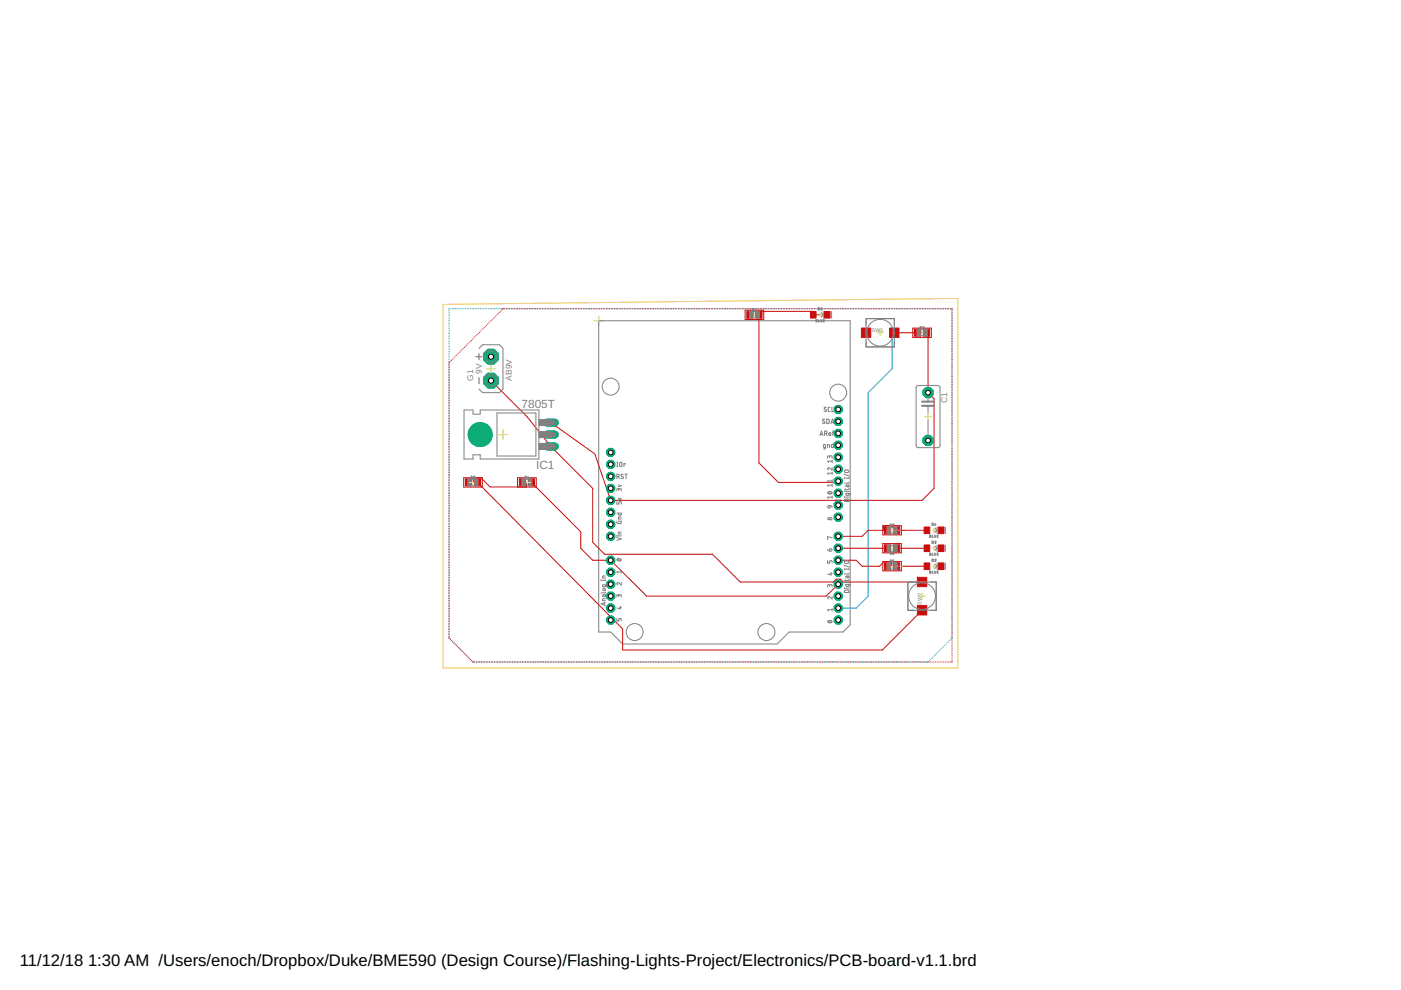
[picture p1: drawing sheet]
<svg xmlns="http://www.w3.org/2000/svg" width="297mm" height="210mm" viewBox="0 0 297 210" stroke-linecap="round" stroke-linejoin="round" font-family="sans-serif">
<defs><g id="words">
<g font-size="3.5">
<text x="4.2" y="204.7">11/12/18</text>
<text x="18.7" y="204.7">1:30 AM /Users/enoch/Dropbox/Duke/BME590 (Design Course)/Flashing-Lights-Project/Electronics/PCB-board-v1.1.brd</text>
</g>
<g font-size="2.5" fill="#808080">
<text x="110.6" y="86.5">7805T</text>
<text x="113.7" y="99.4">IC1</text>
</g>
<g font-size="1.8" fill="#808080">
<text x="100.3" y="80.7" transform="rotate(-90 100.3 80.7)">G1</text>
<text x="102.2" y="79.3" transform="rotate(-90 102.2 79.3)">9V</text>
<text x="108.5" y="80.7" transform="rotate(-90 108.5 80.7)">AB9V</text>
<text x="200.8" y="85.5" transform="rotate(-90 200.8 85.5)">C1</text>
</g>
<g font-size="1.1" fill="#808080">
<text x="184.8" y="70.4">SW1</text>
<text x="195.4" y="128.2" transform="rotate(-90 195.4 128.2)">SW2</text>
</g>
</g></defs>
<path d="M126.9 68h53.4v64.5l-1.6 1.5h-11.4l-2.5 2.5h-32.8l-2.5-2.5h-2.6z" fill="none" stroke="#808080" stroke-width=".21"/>
<circle cx="101.8" cy="92.1" r="2.54" fill="#0696d7" stroke="#0696d7" stroke-width=".21"/>
<g fill="none" stroke="#0696d7" stroke-width=".21">
<path d="M95.2 65.8v.1M95.2 66.2h.1M95.2 66.5v.1M95.2 66.9h.1M95.2 67.2h.1M95.2 67.6h.1M95.2 67.9h.1M95.2 68.3h.1M95.2 68.6h.1M95.2 68.9v.1M95.2 69.3h.1M95.2 69.6v.1"/>
<path d="M95.2 70h.1M95.2 70.3v.1M95.2 70.7h.1M95.2 71v.1M95.2 71.4h.1M95.2 71.7v.1M95.2 72.1h.1M95.2 72.4v.1M95.2 72.8h.1M95.2 73.1v.1M95.2 73.4v.1M95.2 73.8v.1"/>
<path d="M95.2 74.1v.1M95.2 74.5h.1M95.2 74.8v.1M95.2 75.2h.1M95.2 75.5v.1M95.2 75.9h.1M95.2 76.2v.1M95.2 76.6h.1M95.2 76.9v.1M95.2 77.3h.1M95.2 77.6v.1M95.2 78h.1"/>
<path d="M95.2 78.3v.1M95.2 78.7h.1M95.2 79v.1M95.2 79.4h.1M95.2 79.7v.1M95.2 65.5h.1M95.5 65.5h.1M95.9 65.5h.1M96.2 65.5h.1M96.6 65.5h.1M96.9 65.5h.1M97.3 65.5h.1"/>
<path d="M97.6 65.5h.1M98 65.5h.1M98.3 65.5h.1M98.7 65.5h.1M99 65.5h.1M99.4 65.5h.1M99.7 65.5h.1M100.1 65.5h.1M100.4 65.5h.1M100.8 65.5h.1M101.1 65.5h.1M101.5 65.5h.1"/>
<path d="M101.8 65.5h.1M102.2 65.5h.1M102.5 65.5h.1M102.8 65.5h.1M103.2 65.5h.1M103.5 65.5h.1M103.9 65.5h.1M104.2 65.5h.1M104.6 65.5h.1M104.9 65.5h.1M105.3 65.5h.1M105.6 65.5h.1"/>
<path d="M106 65.5h.1M106.3 65.5h.1M106.7 65.5h.1M107 65.5h.1M107.4 65.5h.1M107.7 65.5h.1M108.1 65.5h.1M108.4 65.5h.1M108.8 65.5h.1M109.1 65.5h.1M109.5 65.5h.1M109.8 65.5h.1"/>
<path d="M110.1 65.5h.1M110.5 65.5h.1M110.8 65.5h.1M111.2 65.5h.1M111.5 65.5h.1M111.9 65.5h.1M112.2 65.5h.1M112.6 65.5h.1M112.9 65.5h.1M113.3 65.5h.1M113.6 65.5h.1M114 65.5h.1"/>
<path d="M114.3 65.5h.1M114.7 65.5h.1M115 65.5h.1M115.3 65.5h.1M115.7 65.5h.1M116 65.5h.1M116.4 65.5h.1M116.7 65.5h.1M117.1 65.5h.1M117.4 65.5h.1M117.8 65.5h.1M118.1 65.5h.1"/>
<path d="M118.5 65.5h.1M118.8 65.5h.1M119.2 65.5h.1M119.5 65.5h.1M119.9 65.5h.1M120.2 65.5h.1M120.5 65.5h.1M120.9 65.5h.1M121.2 65.5h.1M121.6 65.5h.1M121.9 65.5h.1M122.3 65.5h.1"/>
<path d="M122.6 65.5h.1M123 65.5h.1M123.3 65.5h.1M123.7 65.5h.1M124 65.5h.1M124.4 65.5h.1M124.7 65.5h.1M125.1 65.5h.1M125.4 65.5h.1M125.8 65.5h.1M126.1 65.5h.1M126.4 65.5h.1"/>
<path d="M126.8 65.5h.1M127.1 65.5h.1M127.5 65.5h.1M127.8 65.5h.1M128.2 65.5h.1M128.5 65.5h.1M128.9 65.5h.1M129.2 65.5h.1M129.6 65.5h.1M129.9 65.5h.1M130.3 65.5h.1M130.6 65.5h.1"/>
<path d="M131 65.5h.1M131.3 65.5h.1M131.7 65.5h.1M132 65.5h.1M132.4 65.5h.1M132.7 65.5h.1M133.1 65.5h.1M133.4 65.5h.1M133.8 65.5h.1M134.1 65.5h.1M134.5 65.5h.1M134.8 65.5h.1"/>
<path d="M135.1 65.5h.1M135.5 65.5h.1M135.8 65.5h.1M136.2 65.5h.1M136.5 65.5h.1M136.9 65.5h.1M137.2 65.5h.1M137.6 65.5h.1M137.9 65.5h.1M138.3 65.5h.1M138.6 65.5h.1M139 65.5h.1"/>
<path d="M139.3 65.5h.1M139.7 65.5h.1M140 65.5h.1M140.3 65.5h.1M140.7 65.5h.1M141 65.5h.1M141.4 65.5h.1M141.7 65.5h.1M142.1 65.5h.1M142.4 65.5h.1M142.8 65.5h.1M143.1 65.5h.1"/>
<path d="M143.5 65.5h.1M143.8 65.5h.1M144.2 65.5h.1M144.5 65.5h.1M144.9 65.5h.1M145.2 65.5h.1M145.6 65.5h.1M145.9 65.5h.1M146.2 65.5h.1M146.6 65.5h.1M146.9 65.5h.1M147.3 65.5h.1"/>
<path d="M147.6 65.5h.1M148 65.5h.1M148.3 65.5h.1M148.7 65.5h.1M149 65.5h.1M149.4 65.5h.1M149.7 65.5h.1M150.1 65.5h.1M150.4 65.5h.1M150.8 65.5h.1M151.1 65.5h.1M151.4 65.5h.1"/>
<path d="M151.8 65.5h.1M152.1 65.5h.1M152.5 65.5h.1M152.8 65.5h.1M153.2 65.5h.1M153.5 65.5h.1M153.9 65.5h.1M154.2 65.5h.1M154.6 65.5h.1M154.9 65.5h.1M155.3 65.5h.1M155.6 65.5h.1"/>
<path d="M156 65.5h.1M156.3 65.5h.1M156.7 65.5h.1M157 65.5h.1M157.4 65.5h.1M157.7 65.5h.1M158.1 65.5h.1M158.4 65.5h.1M158.7 65.5h.1M159.1 65.5h.1M159.4 65.5h.1M159.8 65.5h.1"/>
<path d="M160.1 65.5h.1M160.5 65.5h.1M160.8 65.5h.1M161.2 65.5h.1M161.5 65.5h.1M161.9 65.5h.1M162.2 65.5h.1M162.6 65.5h.1M162.9 65.5h.1M163.3 65.5h.1M163.6 65.5h.1M164 65.5h.1"/>
<path d="M164.3 65.5h.1M164.7 65.5h.1M165 65.5h.1M165.4 65.5h.1M165.7 65.5h.1M166 65.5h.1M166.4 65.5h.1M166.7 65.5h.1M167.1 65.5h.1M167.4 65.5h.1M167.8 65.5h.1M168.1 65.5h.1"/>
<path d="M168.5 65.5h.1M168.8 65.5h.1M169.2 65.5h.1M169.5 65.5h.1M169.9 65.5h.1M170.2 65.5h.1M170.6 65.5h.1M170.9 65.5h.1M171.2 65.5h.1M171.6 65.5h.1M171.9 65.5h.1M172.3 65.5h.1"/>
<path d="M172.6 65.5h.1M173 65.5h.1M173.3 65.5h.1M173.7 65.5h.1M174 65.5h.1M174.4 65.5h.1M174.7 65.5h.1M175.1 65.5h.1M175.4 65.5h.1M175.8 65.5h.1M176.1 65.5h.1M176.4 65.5h.1"/>
<path d="M176.8 65.5h.1M177.1 65.5h.1M177.5 65.5h.1M177.8 65.5h.1M178.2 65.5h.1M178.5 65.5h.1M178.9 65.5h.1M179.2 65.5h.1M179.6 65.5h.1M179.9 65.5h.1M180.3 65.5h.1M180.6 65.5h.1"/>
<path d="M181 65.5h.1M181.3 65.5h.1M181.7 65.5h.1M182 65.5h.1M182.4 65.5h.1M182.7 65.5h.1M183 65.5h.1M183.4 65.5h.1M183.7 65.5h.1M184.1 65.5h.1M184.4 65.5h.1M184.8 65.5h.1"/>
<path d="M185.1 65.5h.1M185.5 65.5h.1M185.8 65.5h.1M186.2 65.5h.1M186.5 65.5h.1M186.9 65.5h.1M187.2 65.5h.1M187.6 65.5h.1M187.9 65.5h.1M188.3 65.5h.1M188.6 65.5h.1M189 65.5h.1"/>
<path d="M189.1 70.5v7.7l-5 5v43.2l-2.6 2.5h-3.8M189.3 65.5h.1M189.7 65.5h.1M190 65.5h.1M190.4 65.5h.1M190.7 65.5h.1M191 65.5h.1M191.4 65.5h.1M191.7 65.5h.1M192.1 65.5h.1M192.4 65.5h.1M192.8 65.5h.1"/>
<path d="M193.1 65.5h.1M193.5 65.5h.1M193.8 65.5h.1M194.2 65.5h.1M194.5 65.5h.1M194.9 65.5h.1M195.2 65.5h.1M195.6 65.5h.1M195.9 65.5h.1M196.2 65.5h.1M196.6 65.5h.1M196.9 65.5h.1"/>
<path d="M197.3 65.5h.1M197.6 65.5h.1M198 65.5h.1M198.3 65.5h.1M198.7 65.5h.1M199 65.5h.1M199.4 65.5h.1M199.7 65.5h.1M200.1 65.5h.1M200.4 65.5h.1M200.8 65.5h.1M201.1 65.5h.1"/>
<path d="M201.5 65.5h.1M201.8 65.5h.1M201.8 65.8v.1M201.8 66.2h.1M201.8 66.5v.1M201.8 66.9h.1M201.8 67.2h.1M201.8 67.6h.1M201.8 67.9h.1M201.8 68.3h.1M201.8 68.6h.1M201.8 68.9v.1"/>
<path d="M201.8 69.3h.1M201.8 69.6v.1M201.8 70h.1M201.8 70.3v.1M201.8 70.7h.1M201.8 71v.1M201.8 71.4h.1M201.8 71.7v.1M201.8 72.1h.1M201.8 72.4v.1M201.8 72.8h.1M201.8 73.1v.1"/>
<path d="M201.8 73.4v.1M201.8 73.8v.1M201.8 74.1v.1M201.8 74.5h.1M201.8 74.8v.1M201.8 75.2h.1M201.8 75.5v.1M201.8 75.9h.1M201.8 76.2v.1M201.8 76.6h.1M201.8 76.9v.1M201.8 77.3h.1"/>
<path d="M201.8 77.6v.1M201.8 78h.1M201.8 78.3v.1M201.8 78.7h.1M201.8 79v.1M201.8 79.4h.1M201.8 79.7v.1M95.2 80.1h.1M95.2 80.4h.1M95.2 80.8h.1M95.2 81.1h.1M95.2 81.4v.1"/>
<path d="M95.2 81.8h.1M95.2 82.1v.1M95.2 82.5h.1M95.2 82.8v.1M95.2 83.2h.1M95.2 83.5v.1M95.2 83.9h.1M95.2 84.2v.1M95.2 84.6h.1M95.2 84.9v.1M95.2 85.3h.1M95.2 85.6h.1"/>
<path d="M95.2 86h.1M95.2 86.3h.1M95.2 86.7h.1M95.2 87h.1M95.2 87.3v.1M95.2 87.7h.1M95.2 88v.1M95.2 88.4h.1M95.2 88.7v.1M95.2 89.1h.1M95.2 89.4v.1M95.2 89.8h.1"/>
<path d="M95.2 90.1v.1M95.2 90.5h.1M95.2 90.8h.1M95.2 91.2h.1M95.2 91.5h.1M95.2 91.9h.1M95.2 92.2h.1M95.2 92.5v.1M95.2 92.9h.1M95.2 93.2v.1M95.2 93.6h.1M95.2 93.9v.1"/>
<path d="M95.2 94.3h.1M95.2 94.6v.1M95.2 95h.1M95.2 95.3v.1M95.2 95.7h.1M95.2 96v.1M95.2 96.4h.1M95.2 96.7v.1M95.2 97v.1M95.2 97.4v.1M95.2 97.7v.1M95.2 98.1h.1"/>
<path d="M95.2 98.4v.1M95.2 98.8h.1M95.2 99.1v.1M95.2 99.5h.1M95.2 99.8v.1M201.8 80.1h.1M201.8 80.4h.1M201.8 80.8h.1M201.8 81.1h.1M201.8 81.4v.1M201.8 81.8h.1M201.8 82.1v.1"/>
<path d="M201.8 82.5h.1M201.8 82.8v.1M201.8 83.2h.1M201.8 83.5v.1M201.8 83.9h.1M201.8 84.2v.1M201.8 84.6h.1M201.8 84.9v.1M201.8 85.3h.1M201.8 85.6h.1M201.8 86h.1M201.8 86.3h.1"/>
<path d="M201.8 86.7h.1M201.8 87h.1M201.8 87.3v.1M201.8 87.7h.1M201.8 88v.1M201.8 88.4h.1M201.8 88.7v.1M201.8 89.1h.1M201.8 89.4v.1M201.8 89.8h.1M201.8 90.1v.1M201.8 90.5h.1"/>
<path d="M201.8 90.8h.1M201.8 91.2h.1M201.8 91.5h.1M201.8 91.9h.1M201.8 92.2h.1M201.8 92.5v.1M201.8 92.9h.1M201.8 93.2v.1M201.8 93.6h.1M201.8 93.9v.1M201.8 94.3h.1M201.8 94.6v.1"/>
<path d="M201.8 95h.1M201.8 95.3v.1M201.8 95.7h.1M201.8 96v.1M201.8 96.4h.1M201.8 96.7v.1M201.8 97v.1M201.8 97.4v.1M201.8 97.7v.1M201.8 98.1h.1M201.8 98.4v.1M201.8 98.8h.1"/>
<path d="M201.8 99.1v.1M201.8 99.5h.1M201.8 99.8v.1M95.2 100.2h.1M95.2 100.5v.1M95.2 100.9h.1M95.2 101.2v.1M95.2 101.6h.1M95.2 101.9v.1M95.2 102.3h.1M95.2 102.6v.1M95.2 103h.1"/>
<path d="M95.2 103.3v.1M95.2 103.7h.1M95.2 104h.1M95.2 104.4h.1M95.2 104.7h.1M95.2 105.1h.1M95.2 105.4h.1M95.2 105.7v.1M95.2 106.1h.1M95.2 106.4v.1M95.2 106.8h.1M95.2 107.1v.1"/>
<path d="M95.2 107.5h.1M95.2 107.8v.1M95.2 108.2h.1M95.2 108.5v.1M95.2 108.9h.1M95.2 109.2h.1M95.2 109.6h.1M95.2 109.9h.1M95.2 110.3h.1M95.2 110.6h.1M95.2 110.9v.1M95.2 111.3h.1"/>
<path d="M95.2 111.6v.1M95.2 112h.1M95.2 112.3v.1M95.2 112.7h.1M95.2 113v.1M95.2 113.4h.1M95.2 113.7v.1M95.2 114.1h.1M95.2 114.4h.1M95.2 114.8h.1M95.2 115.1h.1M95.2 115.5h.1"/>
<path d="M95.2 115.8h.1M95.2 116.1v.1M95.2 116.5h.1M95.2 116.8v.1M95.2 117.2h.1M95.2 117.5v.1M95.2 117.9h.1M95.2 118.2v.1M95.2 118.6h.1M95.2 118.9v.1M95.2 119.3h.1M95.2 119.6v.1"/>
<path d="M95.2 120h.1M201.8 100.2h.1M201.8 100.5v.1M201.8 100.9h.1M201.8 101.2v.1M201.8 101.6h.1M201.8 101.9v.1M201.8 102.3h.1M201.8 102.6v.1M201.8 103h.1M201.8 103.3v.1M201.8 103.7h.1"/>
<path d="M201.8 104h.1M201.8 104.4h.1M201.8 104.7h.1M201.8 105.1h.1M201.8 105.4h.1M201.8 105.7v.1M201.8 106.1h.1M201.8 106.4v.1M201.8 106.8h.1M201.8 107.1v.1M201.8 107.5h.1M201.8 107.8v.1"/>
<path d="M201.8 108.2h.1M201.8 108.5v.1M201.8 108.9h.1M201.8 109.2h.1M201.8 109.6h.1M201.8 109.9h.1M201.8 110.3h.1M201.8 110.6h.1M201.8 110.9v.1M201.8 111.3h.1M201.8 111.6v.1M201.8 112h.1"/>
<path d="M201.8 112.3v.1M201.8 112.7h.1M201.8 113v.1M201.8 113.4h.1M201.8 113.7v.1M201.8 114.1h.1M201.8 114.4h.1M201.8 114.8h.1M201.8 115.1h.1M201.8 115.5h.1M201.8 115.8h.1M201.8 116.1v.1"/>
<path d="M201.8 116.5h.1M201.8 116.8v.1M201.8 117.2h.1M201.8 117.5v.1M201.8 117.9h.1M201.8 118.2v.1M201.8 118.6h.1M201.8 118.9v.1M201.8 119.3h.1M201.8 119.6v.1M201.8 120h.1M95.2 135.2v.1"/>
<path d="M95.2 120.3v.1M95.2 120.7h.1M95.2 121v.1M95.2 121.3v.1M95.2 121.7v.1M95.2 122v.1M95.2 122.4h.1M95.2 122.7v.1M95.2 123.1h.1M95.2 123.4v.1M95.2 123.8h.1M95.2 124.1v.1"/>
<path d="M95.2 124.5h.1M95.2 124.8v.1M95.2 125.2h.1M95.2 125.5v.1M95.2 125.9h.1M95.2 126.2v.1M95.2 126.6h.1M95.2 126.9v.1M95.2 127.3h.1M95.2 127.6h.1M95.2 128h.1M95.2 128.3h.1"/>
<path d="M95.2 128.7h.1M95.2 129h.1M95.2 129.3v.1M95.2 129.7h.1M95.2 130v.1M95.2 130.4h.1M95.2 130.7v.1M95.2 131.1h.1M95.2 131.4v.1M95.2 131.8h.1M95.2 132.1v.1M95.2 132.5h.1"/>
<path d="M95.2 132.8h.1M95.2 133.2h.1M95.2 133.5h.1M95.2 133.9h.1M95.2 134.2h.1M95.2 134.5v.1M95.2 134.9h.1M95.5 135.5v.1M95.7 135.8h.1M96 136v.1M96.2 136.3h.1M96.5 136.5v.1"/>
<path d="M96.7 136.8h.1M97 137.1h.1M97.2 137.3h.1M97.5 137.5v.1M97.7 137.8h.1M98 138v.1M98.2 138.3h.1M98.5 138.6h.1M98.7 138.8l.1 .1M99 139.1h.1M99.3 139.3h.1M99.5 139.6h.1"/>
<path d="M99.7 139.8h.1M197.3 139.8h.1M197.6 139.6h-.1M197.8 139.3h.1M198.1 139.1h-.1M198.3 138.8v.1M198.6 138.6h-.1M198.8 138.3h.1M199.1 138l-.1 .1M199.3 137.8h.1M199.6 137.5l-.1 .1M199.8 137.3h.1"/>
<path d="M200.1 137.1h-.1M200.3 136.8h.1M200.6 136.5v.1M200.8 136.3h.1M201.1 136v.1M201.3 135.8h.1M201.6 135.5l-.1 .1M201.8 120.3v.1M201.8 120.7h.1M201.8 121v.1M201.8 121.3v.1M201.8 121.7v.1"/>
<path d="M201.8 122v.1M201.8 122.4h.1M201.8 122.7v.1M201.8 123.1h.1M201.8 123.4v.1M201.8 123.8h.1M201.8 124.1v.1M201.8 124.5h.1M201.8 124.8v.1M201.8 125.2h.1M201.8 125.5v.1M201.8 125.9h.1"/>
<path d="M201.8 126.2v.1M201.8 126.6h.1M201.8 126.9v.1M201.8 127.3h.1M201.8 127.6h.1M201.8 128h.1M201.8 128.3h.1M201.8 128.7h.1M201.8 129h.1M201.8 129.3v.1M201.8 129.7h.1M201.8 130v.1"/>
<path d="M201.8 130.4h.1M201.8 130.7v.1M201.8 131.1h.1M201.8 131.4v.1M201.8 131.8h.1M201.8 132.1v.1M201.8 132.5h.1M201.8 132.8h.1M201.8 133.2h.1M201.8 133.5h.1M201.8 133.9h.1M201.8 134.2h.1"/>
<path d="M201.8 134.5v.1M201.8 134.9h.1M201.8 135.2v.1M100 140.1h.1M100.2 140.3l.1 .1M100.6 140.4h.1M101 140.4h.1M101.3 140.4h.1M101.7 140.4h.1M102 140.4h.1M102.4 140.4h.1M102.7 140.4h.1"/>
<path d="M103.1 140.4h.1M103.4 140.4h.1M103.8 140.4h.1M104.1 140.4h.1M104.5 140.4h.1M104.8 140.4h.1M105.2 140.4h.1M105.5 140.4h.1M105.9 140.4h.1M106.2 140.4h.1M106.6 140.4h.1M106.9 140.4h.1"/>
<path d="M107.3 140.4h.1M107.6 140.4h.1M107.9 140.4h.1M108.3 140.4h.1M108.6 140.4h.1M109 140.4h.1M109.3 140.4h.1M109.7 140.4h.1M110 140.4h.1M110.4 140.4h.1M110.7 140.4h.1M111.1 140.4h.1"/>
<path d="M111.4 140.4h.1M111.8 140.4h.1M112.1 140.4h.1M112.5 140.4h.1M112.8 140.4h.1M113.2 140.4h.1M113.5 140.4h.1M113.9 140.4h.1M114.2 140.4h.1M114.6 140.4h.1M114.9 140.4h.1M115.3 140.4h.1"/>
<path d="M115.6 140.4h.1M116 140.4h.1M116.3 140.4h.1M116.6 140.4h.1M117 140.4h.1M117.3 140.4h.1M117.7 140.4h.1M118 140.4h.1M118.4 140.4h.1M118.7 140.4h.1M119.1 140.4h.1M119.4 140.4h.1"/>
<path d="M119.8 140.4h.1M120.1 140.4h.1M120.5 140.4h.1M120.8 140.4h.1M121.2 140.4h.1M121.5 140.4h.1M121.9 140.4h.1M122.2 140.4h.1M122.6 140.4h.1M122.9 140.4h.1M123.3 140.4h.1M123.6 140.4h.1"/>
<path d="M124 140.4h.1M124.3 140.4h.1M124.7 140.4h.1M125 140.4h.1M125.3 140.4h.1M125.7 140.4h.1M126 140.4h.1M126.4 140.4h.1M126.7 140.4h.1M127.1 140.4h.1M127.4 140.4h.1M127.8 140.4h.1"/>
<path d="M128.1 140.4h.1M128.5 140.4h.1M128.8 140.4h.1M129.2 140.4h.1M129.5 140.4h.1M129.9 140.4h.1M130.2 140.4h.1M130.6 140.4h.1M130.9 140.4h.1M131.3 140.4h.1M131.6 140.4h.1M132 140.4h.1"/>
<path d="M132.3 140.4h.1M132.7 140.4h.1M133 140.4h.1M133.3 140.4h.1M133.7 140.4h.1M134 140.4h.1M134.4 140.4h.1M134.7 140.4h.1M135.1 140.4h.1M135.4 140.4h.1M135.8 140.4h.1M136.1 140.4h.1"/>
<path d="M136.5 140.4h.1M136.8 140.4h.1M137.2 140.4h.1M137.5 140.4h.1M137.9 140.4h.1M138.2 140.4h.1M138.6 140.4h.1M138.9 140.4h.1M139.3 140.4h.1M139.6 140.4h.1M140 140.4h.1M140.3 140.4h.1"/>
<path d="M140.7 140.4h.1M141 140.4h.1M141.4 140.4h.1M141.7 140.4h.1M142.1 140.4h.1M142.4 140.4h.1M142.8 140.4h.1M143.1 140.4h.1M143.4 140.4h.1M143.8 140.4h.1M144.1 140.4h.1M144.5 140.4h.1"/>
<path d="M144.8 140.4h.1M145.2 140.4h.1M145.5 140.4h.1M145.9 140.4h.1M146.2 140.4h.1M146.6 140.4h.1M146.9 140.4h.1M147.3 140.4h.1M147.6 140.4h.1M148 140.4h.1M148.3 140.4h.1M148.7 140.4h.1"/>
<path d="M149 140.4h.1M149.4 140.4h.1M149.7 140.4h.1M150.1 140.4h.1M150.4 140.4h.1M150.8 140.4h.1M151.1 140.4h.1M151.5 140.4h.1M151.8 140.4h.1M152.2 140.4h.1M152.5 140.4h.1M152.9 140.4h.1"/>
<path d="M153.2 140.4h.1M153.5 140.4h.1M153.9 140.4h.1M154.2 140.4h.1M154.6 140.4h.1M154.9 140.4h.1M155.3 140.4h.1M155.6 140.4h.1M156 140.4h.1M156.3 140.4h.1M156.7 140.4h.1M157 140.4h.1"/>
<path d="M157.4 140.4h.1M157.7 140.4h.1M158.1 140.4h.1M158.4 140.4h.1M158.8 140.4h.1M159.1 140.4h.1M159.5 140.4h.1M159.8 140.4h.1M160.2 140.4h.1M160.5 140.4h.1M160.9 140.4h.1M161.2 140.4h.1"/>
<path d="M161.6 140.4h.1M161.9 140.4h.1M162.3 140.4h.1M162.6 140.4h.1M163 140.4h.1M163.3 140.4h.1M163.6 140.4h.1M164 140.4h.1M164.3 140.4h.1M164.7 140.4h.1M165 140.4h.1M165.4 140.4h.1"/>
<path d="M165.7 140.4h.1M166.1 140.4h.1M166.4 140.4h.1M166.8 140.4h.1M167.1 140.4h.1M167.5 140.4h.1M167.8 140.4h.1M168.2 140.4h.1M168.5 140.4h.1M168.9 140.4h.1M169.2 140.4h.1M169.6 140.4h.1"/>
<path d="M169.9 140.4h.1M170.3 140.4h.1M170.6 140.4h.1M171 140.4h.1M171.3 140.4h.1M171.7 140.4h.1M172 140.4h.1M172.4 140.4h.1M172.7 140.4h.1M173.1 140.4h.1M173.4 140.4h.1M173.7 140.4h.1"/>
<path d="M174.1 140.4h.1M174.4 140.4h.1M174.8 140.4h.1M175.1 140.4h.1M175.5 140.4h.1M175.8 140.4h.1M176.2 140.4h.1M176.5 140.4h.1M176.9 140.4h.1M177.2 140.4h.1M177.6 140.4h.1M177.9 140.4h.1"/>
<path d="M178.3 140.4h.1M178.6 140.4h.1M179 140.4h.1M179.3 140.4h.1M179.7 140.4h.1M180 140.4h.1M180.4 140.4h.1M180.7 140.4h.1M181.1 140.4h.1M181.4 140.4h.1M181.8 140.4h.1M182.1 140.4h.1"/>
<path d="M182.5 140.4h.1M182.8 140.4h.1M183.2 140.4h.1M183.5 140.4h.1M183.8 140.4h.1M184.2 140.4h.1M184.5 140.4h.1M184.9 140.4h.1M185.2 140.4h.1M185.6 140.4h.1M185.9 140.4h.1M186.3 140.4h.1"/>
<path d="M186.6 140.4h.1M187 140.4h.1M187.3 140.4h.1M187.7 140.4h.1M188 140.4h.1M188.4 140.4h.1M188.7 140.4h.1M189.1 140.4h.1M189.4 140.4h.1M189.8 140.4h.1M190.1 140.4h.1M190.5 140.4h.1"/>
<path d="M190.8 140.4h.1M191.2 140.4h.1M191.5 140.4h.1M191.9 140.4h.1M192.2 140.4h.1M192.6 140.4h.1M192.9 140.4h.1M193.3 140.4h.1M193.6 140.4h.1M193.9 140.4h.1M194.3 140.4h.1M194.6 140.4h.1"/>
<path d="M195 140.4h.1M195.3 140.4h.1M195.7 140.4h.1M196 140.4h.1M196.4 140.4h.1M196.8 140.3l-.1 .1M197.1 140.1h-.1"/>
</g>
<circle cx="196.8" cy="83.2" r="1.17" fill="#0dab76" stroke="#0dab76" stroke-width=".21"/>
<circle cx="196.8" cy="83.2" r=".51" fill="#fff" stroke="#000" stroke-width=".21"/>
<circle cx="196.8" cy="93.4" r="1.17" fill="#0dab76" stroke="#0dab76" stroke-width=".21"/>
<circle cx="196.8" cy="93.4" r=".51" fill="#fff" stroke="#000" stroke-width=".21"/>
<circle cx="104.1" cy="80.7" r="1.7" fill="#0dab76" stroke="#0dab76" stroke-width=".21"/>
<circle cx="104.1" cy="80.7" r=".55" fill="#fff" stroke="#000" stroke-width=".21"/>
<circle cx="104.1" cy="75.6" r="1.7" fill="#0dab76" stroke="#0dab76" stroke-width=".21"/>
<circle cx="104.1" cy="75.6" r=".55" fill="#fff" stroke="#000" stroke-width=".21"/>
<path d="M116 94.7h1.6" fill="none" stroke="#0dab76" stroke-width="1.7"/>
<circle cx="116.8" cy="94.7" r=".55" fill="#fff" stroke="#000" stroke-width=".21"/>
<path d="M116 92.1h1.6" fill="none" stroke="#0dab76" stroke-width="1.7"/>
<circle cx="116.8" cy="92.1" r=".55" fill="#fff" stroke="#000" stroke-width=".21"/>
<path d="M116 89.6h1.6" fill="none" stroke="#0dab76" stroke-width="1.7"/>
<circle cx="116.8" cy="89.6" r=".55" fill="#fff" stroke="#000" stroke-width=".21"/>
<circle cx="177.7" cy="121.3" r=".92" fill="#0dab76" stroke="#0dab76" stroke-width=".21"/>
<circle cx="177.7" cy="121.3" r=".51" fill="#fff" stroke="#000" stroke-width=".21"/>
<circle cx="129.5" cy="118.8" r=".92" fill="#0dab76" stroke="#0dab76" stroke-width=".21"/>
<circle cx="129.5" cy="118.8" r=".51" fill="#fff" stroke="#000" stroke-width=".21"/>
<circle cx="177.7" cy="123.9" r=".92" fill="#0dab76" stroke="#0dab76" stroke-width=".21"/>
<circle cx="177.7" cy="123.9" r=".51" fill="#fff" stroke="#000" stroke-width=".21"/>
<circle cx="177.7" cy="126.4" r=".92" fill="#0dab76" stroke="#0dab76" stroke-width=".21"/>
<circle cx="177.7" cy="126.4" r=".51" fill="#fff" stroke="#000" stroke-width=".21"/>
<circle cx="177.7" cy="128.9" r=".92" fill="#0dab76" stroke="#0dab76" stroke-width=".21"/>
<circle cx="177.7" cy="128.9" r=".51" fill="#fff" stroke="#000" stroke-width=".21"/>
<circle cx="177.7" cy="131.5" r=".92" fill="#0dab76" stroke="#0dab76" stroke-width=".21"/>
<circle cx="177.7" cy="131.5" r=".51" fill="#fff" stroke="#000" stroke-width=".21"/>
<circle cx="177.7" cy="118.8" r=".92" fill="#0dab76" stroke="#0dab76" stroke-width=".21"/>
<circle cx="177.7" cy="118.8" r=".51" fill="#fff" stroke="#000" stroke-width=".21"/>
<circle cx="177.7" cy="116.2" r=".92" fill="#0dab76" stroke="#0dab76" stroke-width=".21"/>
<circle cx="177.7" cy="116.2" r=".51" fill="#fff" stroke="#000" stroke-width=".21"/>
<circle cx="177.7" cy="113.7" r=".92" fill="#0dab76" stroke="#0dab76" stroke-width=".21"/>
<circle cx="177.7" cy="113.7" r=".51" fill="#fff" stroke="#000" stroke-width=".21"/>
<circle cx="177.7" cy="109.6" r=".92" fill="#0dab76" stroke="#0dab76" stroke-width=".21"/>
<circle cx="177.7" cy="109.6" r=".51" fill="#fff" stroke="#000" stroke-width=".21"/>
<circle cx="177.7" cy="107.1" r=".92" fill="#0dab76" stroke="#0dab76" stroke-width=".21"/>
<circle cx="177.7" cy="107.1" r=".51" fill="#fff" stroke="#000" stroke-width=".21"/>
<circle cx="177.7" cy="104.6" r=".92" fill="#0dab76" stroke="#0dab76" stroke-width=".21"/>
<circle cx="177.7" cy="104.6" r=".51" fill="#fff" stroke="#000" stroke-width=".21"/>
<circle cx="177.7" cy="102" r=".92" fill="#0dab76" stroke="#0dab76" stroke-width=".21"/>
<circle cx="177.7" cy="102" r=".51" fill="#fff" stroke="#000" stroke-width=".21"/>
<circle cx="177.7" cy="99.5" r=".92" fill="#0dab76" stroke="#0dab76" stroke-width=".21"/>
<circle cx="177.7" cy="99.5" r=".51" fill="#fff" stroke="#000" stroke-width=".21"/>
<circle cx="177.7" cy="96.9" r=".92" fill="#0dab76" stroke="#0dab76" stroke-width=".21"/>
<circle cx="177.7" cy="96.9" r=".51" fill="#fff" stroke="#000" stroke-width=".21"/>
<circle cx="177.7" cy="94.4" r=".92" fill="#0dab76" stroke="#0dab76" stroke-width=".21"/>
<circle cx="177.7" cy="94.4" r=".51" fill="#fff" stroke="#000" stroke-width=".21"/>
<circle cx="177.7" cy="91.9" r=".92" fill="#0dab76" stroke="#0dab76" stroke-width=".21"/>
<circle cx="177.7" cy="91.9" r=".51" fill="#fff" stroke="#000" stroke-width=".21"/>
<circle cx="129.5" cy="121.3" r=".92" fill="#0dab76" stroke="#0dab76" stroke-width=".21"/>
<circle cx="129.5" cy="121.3" r=".51" fill="#fff" stroke="#000" stroke-width=".21"/>
<circle cx="129.5" cy="123.9" r=".92" fill="#0dab76" stroke="#0dab76" stroke-width=".21"/>
<circle cx="129.5" cy="123.9" r=".51" fill="#fff" stroke="#000" stroke-width=".21"/>
<circle cx="129.5" cy="126.4" r=".92" fill="#0dab76" stroke="#0dab76" stroke-width=".21"/>
<circle cx="129.5" cy="126.4" r=".51" fill="#fff" stroke="#000" stroke-width=".21"/>
<circle cx="129.5" cy="128.9" r=".92" fill="#0dab76" stroke="#0dab76" stroke-width=".21"/>
<circle cx="129.5" cy="128.9" r=".51" fill="#fff" stroke="#000" stroke-width=".21"/>
<circle cx="129.5" cy="131.5" r=".92" fill="#0dab76" stroke="#0dab76" stroke-width=".21"/>
<circle cx="129.5" cy="131.5" r=".51" fill="#fff" stroke="#000" stroke-width=".21"/>
<circle cx="129.5" cy="113.7" r=".92" fill="#0dab76" stroke="#0dab76" stroke-width=".21"/>
<circle cx="129.5" cy="113.7" r=".51" fill="#fff" stroke="#000" stroke-width=".21"/>
<circle cx="129.5" cy="111.2" r=".92" fill="#0dab76" stroke="#0dab76" stroke-width=".21"/>
<circle cx="129.5" cy="111.2" r=".51" fill="#fff" stroke="#000" stroke-width=".21"/>
<circle cx="129.5" cy="108.6" r=".92" fill="#0dab76" stroke="#0dab76" stroke-width=".21"/>
<circle cx="129.5" cy="108.6" r=".51" fill="#fff" stroke="#000" stroke-width=".21"/>
<circle cx="129.5" cy="106.1" r=".92" fill="#0dab76" stroke="#0dab76" stroke-width=".21"/>
<circle cx="129.5" cy="106.1" r=".51" fill="#fff" stroke="#000" stroke-width=".21"/>
<circle cx="129.5" cy="103.5" r=".92" fill="#0dab76" stroke="#0dab76" stroke-width=".21"/>
<circle cx="129.5" cy="103.5" r=".51" fill="#fff" stroke="#000" stroke-width=".21"/>
<circle cx="129.5" cy="101" r=".92" fill="#0dab76" stroke="#0dab76" stroke-width=".21"/>
<circle cx="129.5" cy="101" r=".51" fill="#fff" stroke="#000" stroke-width=".21"/>
<circle cx="177.7" cy="89.3" r=".92" fill="#0dab76" stroke="#0dab76" stroke-width=".21"/>
<circle cx="177.7" cy="89.3" r=".51" fill="#fff" stroke="#000" stroke-width=".21"/>
<circle cx="177.7" cy="86.8" r=".92" fill="#0dab76" stroke="#0dab76" stroke-width=".21"/>
<circle cx="177.7" cy="86.8" r=".51" fill="#fff" stroke="#000" stroke-width=".21"/>
<circle cx="129.5" cy="98.5" r=".92" fill="#0dab76" stroke="#0dab76" stroke-width=".21"/>
<circle cx="129.5" cy="98.5" r=".51" fill="#fff" stroke="#000" stroke-width=".21"/>
<circle cx="129.5" cy="95.9" r=".92" fill="#0dab76" stroke="#0dab76" stroke-width=".21"/>
<circle cx="129.5" cy="95.9" r=".51" fill="#fff" stroke="#000" stroke-width=".21"/>
<g fill="#c90d0c" stroke="#c90d0c" stroke-width=".21">
<path d="M171.8 66h1.2v1.4h-1.2z"/>
<path d="M174.8 66h1.2v1.4h-1.2z"/>
<path d="M195.9 119.4h1.2v1.4h-1.2z"/>
<path d="M198.9 119.4h1.2v1.4h-1.2z"/>
<path d="M195.9 115.5h1.2v1.4h-1.2z"/>
<path d="M198.9 115.5h1.2v1.4h-1.2z"/>
<path d="M195.9 111.7h1.2v1.4h-1.2z"/>
<path d="M198.9 111.7h1.2v1.4h-1.2z"/>
<path d="M158.3 66h1.4v1.5h-1.4z"/>
<path d="M160.3 66h1.3v1.5h-1.3z"/>
<path d="M193.9 69.8h1.3v1.5h-1.3z"/>
<path d="M195.8 69.8h1.3v1.5h-1.3z"/>
<path d="M98.7 101.5h1.3v1.5h-1.3z"/>
<path d="M100.6 101.5h1.3v1.5h-1.3z"/>
<path d="M110.1 101.5h1.3v1.5h-1.3z"/>
<path d="M112 101.5h1.3v1.5h-1.3z"/>
<path d="M187.5 119.3h1.3v1.5h-1.3z"/>
<path d="M189.4 119.3h1.4v1.5h-1.4z"/>
<path d="M189.4 115.5h1.4v1.5h-1.4z"/>
<path d="M187.5 115.5h1.3v1.5h-1.3z"/>
<path d="M187.5 111.7h1.3v1.5h-1.3z"/>
<path d="M189.4 111.7h1.4v1.5h-1.4z"/>
<path d="M188.6 69.6h2v1.9h-2z"/>
<path d="M182.6 69.6h2v1.9h-2z"/>
<path d="M194.5 122.4h2v2h-2z"/>
<path d="M194.5 128.4h2v2h-2z"/>
</g>
<g fill="none" stroke="#c90d0c" stroke-width=".21">
<path d="M95.2 77.2v.1M95.2 77.6h.1M95.2 77.9v.1M95.2 78.3h.1M95.2 78.6v.1M95.2 79h.1M95.2 79.3v.1M95.2 79.7h.1M95.2 76.9h.1M95.5 76.6h.1M95.7 76.4h.1M96 76.1l-.1 .1"/>
<path d="M96.2 75.9h.1M96.5 75.6h-.1M96.7 75.4h.1M97 75.1l-.1 .1M97.2 74.9h.1M97.5 74.6l-.1 .1M97.7 74.4h.1M98 74.1l-.1 .1M98.2 73.9h.1M98.5 73.6l-.1 .1M98.7 73.4h.1M99 73.2h-.1"/>
<path d="M99.2 72.9h.1M99.4 72.7h.1M99.7 72.4h.1M99.9 72.2h.1M100.2 71.9h.1M100.4 71.7h.1M100.7 71.4l-.1 .1M100.9 71.2h.1M101.2 70.9v.1M101.4 70.7h.1M101.7 70.4l-.1 .1M101.9 70.2h.1"/>
<path d="M102.2 69.9v.1M102.4 69.7h.1M102.7 69.4l-.1 .1M102.9 69.2h.1M103.2 68.9l-.1 .1M103.4 68.7h.1M103.7 68.5h-.1M103.9 68.2h.1M104.2 67.9l-.1 .1M104.4 67.7h.1M104.6 67.5h.1M104.9 67.2h.1"/>
<path d="M105.2 67h-.1M105.4 66.7h.1M105.6 66.5h.1M105.9 66.2v.1M106.1 66h.1M106.4 65.7v.1M106.7 65.5h-.1M107 65.5h.1M107.3 65.5h.1M107.7 65.5h.1M108 65.5h.1M108.4 65.5h.1"/>
<path d="M108.7 65.5h.1M109.1 65.5h.1M109.4 65.5h.1M109.7 65.5h.1M110.1 65.5h.1M110.4 65.5h.1M110.8 65.5h.1M111.1 65.5h.1M111.5 65.5h.1M111.8 65.5h.1M112.2 65.5h.1M112.5 65.5h.1"/>
<path d="M112.9 65.5h.1M113.2 65.5h.1M113.6 65.5h.1M113.9 65.5h.1M114.3 65.5h.1M114.6 65.5h.1M115 65.5h.1M115.3 65.5h.1M115.7 65.5h.1M116 65.5h.1M116.4 65.5h.1M116.7 65.5h.1"/>
<path d="M117.1 65.5h.1M117.4 65.5h.1M117.8 65.5h.1M118.1 65.5h.1M118.4 65.5h.1M118.8 65.5h.1M119.1 65.5h.1M119.5 65.5h.1M119.8 65.5h.1M120.2 65.5h.1M120.5 65.5h.1M120.9 65.5h.1"/>
<path d="M121.2 65.5h.1M121.6 65.5h.1M121.9 65.5h.1M122.3 65.5h.1M122.6 65.5h.1M123 65.5h.1M123.3 65.5h.1M123.7 65.5h.1M124 65.5h.1M124.4 65.5h.1M124.7 65.5h.1M125 65.5h.1"/>
<path d="M125.4 65.5h.1M125.7 65.5h.1M126.1 65.5h.1M126.4 65.5h.1M126.8 65.5h.1M127.1 65.5h.1M127.5 65.5h.1M127.8 65.5h.1M128.2 65.5h.1M128.5 65.5h.1M128.9 65.5h.1M129.2 65.5h.1"/>
<path d="M129.6 65.5h.1M129.9 65.5h.1M130.3 65.5h.1M130.6 65.5h.1M130.9 65.5h.1M131.3 65.5h.1M131.6 65.5h.1M132 65.5h.1M132.3 65.5h.1M132.7 65.5h.1M133 65.5h.1M133.4 65.5h.1"/>
<path d="M133.7 65.5h.1M134.1 65.5h.1M134.4 65.5h.1M134.8 65.5h.1M135.1 65.5h.1M135.5 65.5h.1M135.8 65.5h.1M136.2 65.5h.1M136.5 65.5h.1M136.8 65.5h.1M137.2 65.5h.1M137.5 65.5h.1"/>
<path d="M137.9 65.5h.1M138.2 65.5h.1M138.6 65.5h.1M138.9 65.5h.1M139.3 65.5h.1M139.6 65.5h.1M140 65.5h.1M140.3 65.5h.1M140.7 65.5h.1M141 65.5h.1M141.4 65.5h.1M141.7 65.5h.1"/>
<path d="M142.1 65.5h.1M142.4 65.5h.1M142.7 65.5h.1M143.1 65.5h.1M143.4 65.5h.1M143.8 65.5h.1M144.1 65.5h.1M144.5 65.5h.1M144.8 65.5h.1M145.2 65.5h.1M145.5 65.5h.1M145.9 65.5h.1"/>
<path d="M146.2 65.5h.1M146.6 65.5h.1M146.9 65.5h.1M147.3 65.5h.1M147.6 65.5h.1M148 65.5h.1M148.3 65.5h.1M148.7 65.5h.1M149 65.5h.1M149.4 65.5h.1M149.7 65.5h.1M150.1 65.5h.1"/>
<path d="M150.4 65.5h.1M150.7 65.5h.1M151.1 65.5h.1M151.4 65.5h.1M151.8 65.5h.1M152.1 65.5h.1M152.5 65.5h.1M152.8 65.5h.1M153.2 65.5h.1M153.5 65.5h.1M153.9 65.5h.1M154.2 65.5h.1"/>
<path d="M154.6 65.5h.1M154.9 65.5h.1M155.3 65.5h.1M155.6 65.5h.1M156 65.5h.1M156.3 65.5h.1M156.7 65.5h.1M157 65.5h.1M157.4 65.5h.1M157.7 65.5h.1M158 65.5h.1M158.4 65.5h.1"/>
<path d="M158.7 65.5h.1M159 66.7v-.7h13.4v.7h1.5M159.1 65.5h.1M159.4 65.5h.1M159.8 65.5h.1M160.1 65.5h.1M160.5 65.5h.1M160.8 65.5h.1M160.9 66.7v31.4l4.1 4.2h12.7v-.3M161.2 65.5h.1M161.5 65.5h.1M161.9 65.5h.1"/>
<path d="M162.2 65.5h.1M162.6 65.5h.1M162.9 65.5h.1M163.3 65.5h.1M163.6 65.5h.1M163.9 65.5h.1M164.3 65.5h.1M164.6 65.5h.1M165 65.5h.1M165.3 65.5h.1M165.7 65.5h.1M166 65.5h.1"/>
<path d="M166.4 65.5h.1M166.7 65.5h.1M167.1 65.5h.1M167.4 65.5h.1M167.8 65.5h.1M168.1 65.5h.1M168.5 65.5h.1M168.8 65.5h.1M169.1 65.5h.1M169.5 65.5h.1M169.8 65.5h.1M170.2 65.5h.1"/>
<path d="M170.5 65.5h.1M170.9 65.5h.1M171.2 65.5h.1M171.6 65.5h.1M171.9 65.5h.1M172.3 65.5h.1M172.6 65.5h.1M173 65.5h.1M173.3 65.5h.1M173.7 65.5h.1M174 65.5h.1M174.4 65.5h.1"/>
<path d="M174.7 65.5h.1M175 65.5h.1M175.4 65.5h.1M175.7 65.5h.1M176.1 65.5h.1M176.4 65.5h.1M176.8 65.5h.1M177.1 65.5h.1M177.5 65.5h.1M177.8 65.5h.1M178.2 65.5h.1M178.5 65.5h.1"/>
<path d="M178.9 65.5h.1M179.2 65.5h.1M179.6 65.5h.1M179.9 65.5h.1M180.3 65.5h.1M180.6 65.5h.1M181 65.5h.1M181.3 65.5h.1M181.7 65.5h.1M182 65.5h.1M182.4 65.5h.1M182.7 65.5h.1"/>
<path d="M183 65.5h.1M183.4 65.5h.1M183.7 65.5h.1M184.1 65.5h.1M184.4 65.5h.1M184.8 65.5h.1M185.1 65.5h.1M185.5 65.5h.1M185.8 65.5h.1M186.2 65.5h.1M186.5 65.5h.1M186.9 65.5h.1"/>
<path d="M187.2 65.5h.1M187.6 65.5h.1M187.9 65.5h.1M188.3 65.5h.1M188.6 65.5h.1M189 65.5h.1M189.3 65.5h.1M189.6 70.5h5.9M189.7 65.5h.1M190 65.5h.1M190.3 65.5h.1M190.7 65.5h.1"/>
<path d="M191 65.5h.1M191.4 65.5h.1M191.7 65.5h.1M192.1 65.5h.1M192.4 65.5h.1M192.8 65.5h.1M193.1 65.5h.1M193.5 65.5h.1M193.8 65.5h.1M194.2 65.5h.1M194.5 65.5h.1M194.9 65.5h.1"/>
<path d="M195.2 65.5h.1M195.6 65.5h.1M195.9 65.5h.1M196.2 65.5h.1M196.4 70.5l.4 .4v12.3l1.2 1.3v19l-2.5 2.6h-66l-3.4-9.9-9.3-6.6M196.6 65.5h.1M196.9 65.5h.1M197.3 65.5h.1M197.6 65.5h.1M198 65.5h.1M198.3 65.5h.1M198.7 65.5h.1"/>
<path d="M199 65.5h.1M199.4 65.5h.1M199.7 65.5h.1M200.1 65.5h.1M200.4 65.5h.1M200.8 65.5h.1M201.1 65.5h.1M201.5 65.5h.1M201.8 65.5h.1M201.8 65.8v.1M201.8 66.2h.1M201.8 66.5v.1"/>
<path d="M201.8 66.9h.1M201.8 67.2v.1M201.8 67.6h.1M201.8 67.9v.1M201.8 68.3h.1M201.8 68.6h.1M201.8 69h.1M201.8 69.3h.1M201.8 69.7h.1M201.8 70h.1M201.8 70.4h.1M201.8 70.7h.1"/>
<path d="M201.8 71v.1M201.8 71.4h.1M201.8 71.7v.1M201.8 72.1h.1M201.8 72.4v.1M201.8 72.8h.1M201.8 73.1v.1M201.8 73.5h.1M201.8 73.8v.1M201.8 74.2h.1M201.8 74.5v.1M201.8 74.9h.1"/>
<path d="M201.8 75.2v.1M201.8 75.6h.1M201.8 75.9v.1M201.8 76.3h.1M201.8 76.6v.1M201.8 77h.1M201.8 77.3v.1M201.8 77.7h.1M201.8 78h.1M201.8 78.4h.1M201.8 78.7h.1M201.8 79.1h.1"/>
<path d="M201.8 79.4h.1M201.8 79.8h.1M95.2 80v.1M95.2 80.4h.1M95.2 80.7v.1M95.2 81.1h.1M95.2 81.4h.1M95.2 81.8h.1M95.2 82.1h.1M95.2 82.4v.1M95.2 82.8h.1M95.2 83.1v.1"/>
<path d="M95.2 83.5h.1M95.2 83.8v.1M95.2 84.2h.1M95.2 84.5v.1M95.2 84.9h.1M95.2 85.2v.1M95.2 85.6h.1M95.2 85.9v.1M95.2 86.3h.1M95.2 86.6v.1M95.2 87h.1M95.2 87.3v.1"/>
<path d="M95.2 87.7h.1M95.2 88v.1M95.2 88.3v.1M95.2 88.7v.1M95.2 89v.1M95.2 89.4v.1M95.2 89.7v.1M95.2 90.1h.1M95.2 90.4v.1M95.2 90.8h.1M95.2 91.1v.1M95.2 91.5h.1"/>
<path d="M95.2 91.8v.1M95.2 92.2h.1M95.2 92.5v.1M95.2 92.9h.1M95.2 93.2v.1M95.2 93.6h.1M95.2 93.9v.1M95.2 94.3h.1M95.2 94.6v.1M95.2 95h.1M95.2 95.3v.1M95.2 95.7h.1"/>
<path d="M95.2 96h.1M95.2 96.4h.1M95.2 96.7h.1M95.2 97v.1M95.2 97.4h.1M95.2 97.7v.1M95.2 98.1h.1M95.2 98.4v.1M95.2 98.8h.1M95.2 99.1v.1M95.2 99.5h.1M95.2 99.8v.1"/>
<path d="M104.1 80.7l7.6 7.6 5.1 6.4 8.9 8.8v11.5l2.5 2.5h22.9l5.9 5.9h19.7l.6-.6h.9l.6 .6h16.7l-1-1M201.8 80.1h.1M201.8 80.4v.1M201.8 80.8h.1M201.8 81.1v.1M201.8 81.5h.1M201.8 81.8v.1M201.8 82.2h.1M201.8 82.5v.1M201.8 82.9h.1M201.8 83.2v.1M201.8 83.6h.1"/>
<path d="M201.8 83.9v.1M201.8 84.3h.1M201.8 84.6v.1M201.8 85h.1M201.8 85.3v.1M201.8 85.7h.1M201.8 86v.1M201.8 86.4h.1M201.8 86.7v.1M201.8 87.1h.1M201.8 87.4h.1M201.8 87.8h.1"/>
<path d="M201.8 88.1h.1M201.8 88.5h.1M201.8 88.8h.1M201.8 89.2h.1M201.8 89.5h.1M201.8 89.8v.1M201.8 90.2h.1M201.8 90.5v.1M201.8 90.9h.1M201.8 91.2v.1M201.8 91.6h.1M201.8 91.9v.1"/>
<path d="M201.8 92.3h.1M201.8 92.6v.1M201.8 93h.1M201.8 93.3v.1M201.8 93.7h.1M201.8 94v.1M201.8 94.4h.1M201.8 94.7v.1M201.8 95.1h.1M201.8 95.4v.1M201.8 95.8h.1M201.8 96.1v.1"/>
<path d="M201.8 96.5h.1M201.8 96.8h.1M201.8 97.2h.1M201.8 97.5h.1M201.8 97.9h.1M201.8 98.2h.1M201.8 98.6h.1M201.8 98.9h.1M201.8 99.2v.1M201.8 99.6h.1M201.8 99.9v.1M95.2 100.2h.1"/>
<path d="M95.2 100.5v.1M95.2 100.9h.1M95.2 101.2h.1M95.2 101.6h.1M95.2 101.9h.1M95.2 102.3h.1M95.2 102.6h.1M95.2 102.9v.1M95.2 103.3h.1M95.2 103.6v.1M95.2 104h.1M95.2 104.3v.1"/>
<path d="M95.2 104.7h.1M95.2 105v.1M95.2 105.4h.1M95.2 105.7v.1M95.2 106.1h.1M95.2 106.4v.1M95.2 106.8h.1M95.2 107.1h.1M95.2 107.5h.1M95.2 107.8h.1M95.2 108.2h.1M95.2 108.5h.1"/>
<path d="M95.2 108.8v.1M95.2 109.2h.1M95.2 109.5v.1M95.2 109.9h.1M95.2 110.2v.1M95.2 110.6h.1M95.2 110.9v.1M95.2 111.3h.1M95.2 111.6v.1M95.2 112h.1M95.2 112.3v.1M95.2 112.7h.1"/>
<path d="M95.2 113v.1M95.2 113.4h.1M95.2 113.7h.1M95.2 114v.1M95.2 114.4h.1M95.2 114.7v.1M95.2 115.1h.1M95.2 115.4v.1M95.2 115.8h.1M95.2 116.1v.1M95.2 116.5h.1M95.2 116.8v.1"/>
<path d="M95.2 117.2h.1M95.2 117.5v.1M95.2 117.9h.1M95.2 118.2v.1M95.2 118.6h.1M95.2 118.9v.1M95.2 119.3h.1M95.2 119.6v.1M95.2 120h.1M100.3 102.3l.1-.9 .1-.1h1.5l1.9 2h7.6l.2-1M101.2 102.3l30.8 31v4.5h55.1l8.4-8.4M112.7 102.3l10.4 10.5v3.4l2.6 2.6h3.8l7.6 7.6h38.1l2.5-2.5"/>
<path d="M177.7 118.8h3.8l1.3 1.3h3.7l1-1h1.5l.1 1h1M177.7 116.2h10.5M189 119.3l.1 .2M190.1 116.2h6.4M190.1 112.4h-.2l-.9-.9h-1.5l-.2 .1v.8h-3.2l-1.3 1.3h-5.1M191 112.4h5.5M191.7 112.4v.1M201.8 100.3h.1M201.8 100.6v.1M201.8 101h.1M201.8 101.3v.1M201.8 101.7h.1"/>
<path d="M201.8 102v.1M201.8 102.4h.1M201.8 102.7v.1M201.8 103.1h.1M201.8 103.4v.1M201.8 103.8h.1M201.8 104.1v.1M201.8 104.5h.1M201.8 104.8v.1M201.8 105.2h.1M201.8 105.5v.1M201.8 105.9h.1"/>
<path d="M201.8 106.2h.1M201.8 106.6h.1M201.8 106.9h.1M201.8 107.3h.1M201.8 107.6h.1M201.8 107.9v.1M201.8 108.3h.1M201.8 108.6v.1M201.8 109h.1M201.8 109.3v.1M201.8 109.7h.1M201.8 110v.1"/>
<path d="M201.8 110.4h.1M201.8 110.7v.1M201.8 111.1h.1M201.8 111.4v.1M201.8 111.8h.1M201.8 112.1v.1M201.8 112.5h.1M201.8 112.8v.1M201.8 113.2h.1M201.8 113.5v.1M201.8 113.9h.1M201.8 114.2v.1"/>
<path d="M201.8 114.6h.1M201.8 114.9v.1M201.8 115.3h.1M201.8 115.6h.1M201.8 116h.1M201.8 116.3h.1M201.8 116.6v.1M201.8 117h.1M201.8 117.3v.1M201.8 117.7h.1M201.8 118v.1M201.8 118.4h.1"/>
<path d="M201.8 118.7v.1M201.8 119.1h.1M201.8 119.4v.1M201.8 119.8h.1M95.2 135.2v.1M95.2 120.3v.1M95.2 120.6v.1M95.2 121v.1M95.2 121.3v.1M95.2 121.7h.1M95.2 122v.1M95.2 122.4h.1"/>
<path d="M95.2 122.7v.1M95.2 123.1h.1M95.2 123.4v.1M95.2 123.8h.1M95.2 124.1v.1M95.2 124.5h.1M95.2 124.8v.1M95.2 125.2h.1M95.2 125.5v.1M95.2 125.9h.1M95.2 126.2v.1M95.2 126.6h.1"/>
<path d="M95.2 126.9h.1M95.2 127.3h.1M95.2 127.6h.1M95.2 128h.1M95.2 128.3h.1M95.2 128.6v.1M95.2 129h.1M95.2 129.3v.1M95.2 129.7h.1M95.2 130v.1M95.2 130.4h.1M95.2 130.7v.1"/>
<path d="M95.2 131.1h.1M95.2 131.4v.1M95.2 131.8h.1M95.2 132.1v.1M95.2 132.5h.1M95.2 132.8h.1M95.2 133.2h.1M95.2 133.5h.1M95.2 133.9h.1M95.2 134.2h.1M95.2 134.5v.1M95.2 134.9h.1"/>
<path d="M95.5 135.5v.1M95.7 135.8h.1M96 136v.1M96.2 136.3h.1M96.5 136.5v.1M96.7 136.8h.1M97 137.1h.1M97.2 137.3h.1M97.5 137.5v.1M97.7 137.8h.1M98 138v.1M98.2 138.3h.1"/>
<path d="M98.5 138.6h.1M98.7 138.8l.1 .1M99 139.1h.1M99.3 139.3h.1M99.5 139.6h.1M99.7 139.8h.1M188.2 120.1h.4M191.4 120.1h5.1M201.8 120.1v.1M201.8 120.5h.1M201.8 120.8v.1M201.8 121.2h.1"/>
<path d="M201.8 121.5v.1M201.8 121.9h.1M201.8 122.2v.1M201.8 122.6h.1M201.8 122.9v.1M201.8 123.3h.1M201.8 123.6v.1M201.8 124h.1M201.8 124.3v.1M201.8 124.7h.1M201.8 125h.1M201.8 125.3v.1"/>
<path d="M201.8 125.7h.1M201.8 126v.1M201.8 126.4h.1M201.8 126.7v.1M201.8 127.1h.1M201.8 127.4v.1M201.8 127.8h.1M201.8 128.1v.1M201.8 128.5h.1M201.8 128.8v.1M201.8 129.2h.1M201.8 129.5v.1"/>
<path d="M201.8 129.9h.1M201.8 130.2v.1M201.8 130.6h.1M201.8 130.9v.1M201.8 131.3h.1M201.8 131.6v.1M201.8 132h.1M201.8 132.3v.1M201.8 132.7h.1M201.8 133v.1M201.8 133.3v.1M201.8 133.7v.1"/>
<path d="M201.8 134v.1M201.8 134.4h.1M201.8 134.7v.1M201.8 135.1h.1M201.8 135.4v.1M201.8 135.8h.1M201.8 136.1v.1M201.8 136.5h.1M201.8 136.8v.1M201.8 137.2h.1M201.8 137.5v.1M201.8 137.9h.1"/>
<path d="M201.8 138.2v.1M201.8 138.6h.1M201.8 138.9v.1M201.8 139.3h.1M201.8 139.6v.1M201.8 140h.1M100 140.1h.1M100.2 140.3l.1 .1M100.6 140.4h.1M101 140.4h.1M101.3 140.4h.1M101.7 140.4h.1"/>
<path d="M102 140.4h.1M102.4 140.4h.1M102.7 140.4h.1M103.1 140.4h.1M103.4 140.4h.1M103.8 140.4h.1M104.1 140.4h.1M104.5 140.4h.1M104.8 140.4h.1M105.2 140.4h.1M105.5 140.4h.1M105.9 140.4h.1"/>
<path d="M106.2 140.4h.1M106.6 140.4h.1M106.9 140.4h.1M107.2 140.4h.1M107.6 140.4h.1M107.9 140.4h.1M108.3 140.4h.1M108.6 140.4h.1M109 140.4h.1M109.3 140.4h.1M109.7 140.4h.1M110 140.4h.1"/>
<path d="M110.4 140.4h.1M110.7 140.4h.1M111.1 140.4h.1M111.4 140.4h.1M111.8 140.4h.1M112.1 140.4h.1M112.5 140.4h.1M112.8 140.4h.1M113.2 140.4h.1M113.5 140.4h.1M113.8 140.4h.1M114.2 140.4h.1"/>
<path d="M114.5 140.4h.1M114.9 140.4h.1M115.2 140.4h.1M115.6 140.4h.1M115.9 140.4h.1M116.3 140.4h.1M116.6 140.4h.1M117 140.4h.1M117.3 140.4h.1M117.7 140.4h.1M118 140.4h.1M118.4 140.4h.1"/>
<path d="M118.7 140.4h.1M119.1 140.4h.1M119.4 140.4h.1M119.8 140.4h.1M120.1 140.4h.1M120.5 140.4h.1M120.8 140.4h.1M121.1 140.4h.1M121.5 140.4h.1M121.8 140.4h.1M122.2 140.4h.1M122.5 140.4h.1"/>
<path d="M122.9 140.4h.1M123.2 140.4h.1M123.6 140.4h.1M123.9 140.4h.1M124.3 140.4h.1M124.6 140.4h.1M125 140.4h.1M125.3 140.4h.1M125.7 140.4h.1M126 140.4h.1M126.4 140.4h.1M126.7 140.4h.1"/>
<path d="M127.1 140.4h.1M127.4 140.4h.1M127.7 140.4h.1M128.1 140.4h.1M128.4 140.4h.1M128.8 140.4h.1M129.1 140.4h.1M129.5 140.4h.1M129.8 140.4h.1M130.2 140.4h.1M130.5 140.4h.1M130.9 140.4h.1"/>
<path d="M131.2 140.4h.1M131.6 140.4h.1M131.9 140.4h.1M132.3 140.4h.1M132.6 140.4h.1M133 140.4h.1M133.3 140.4h.1M133.7 140.4h.1M134 140.4h.1M134.4 140.4h.1M134.7 140.4h.1M135 140.4h.1"/>
<path d="M135.4 140.4h.1M135.7 140.4h.1M136.1 140.4h.1M136.4 140.4h.1M136.8 140.4h.1M137.1 140.4h.1M137.5 140.4h.1M137.8 140.4h.1M138.2 140.4h.1M138.5 140.4h.1M138.9 140.4h.1M139.2 140.4h.1"/>
<path d="M139.6 140.4h.1M139.9 140.4h.1M140.3 140.4h.1M140.6 140.4h.1M141 140.4h.1M141.3 140.4h.1M141.6 140.4h.1M142 140.4h.1M142.3 140.4h.1M142.7 140.4h.1M143 140.4h.1M143.4 140.4h.1"/>
<path d="M143.7 140.4h.1M144.1 140.4h.1M144.4 140.4h.1M144.8 140.4h.1M145.1 140.4h.1M145.5 140.4h.1M145.8 140.4h.1M146.2 140.4h.1M146.5 140.4h.1M146.9 140.4h.1M147.2 140.4h.1M147.6 140.4h.1"/>
<path d="M147.9 140.4h.1M148.3 140.4h.1M148.6 140.4h.1M148.9 140.4h.1M149.3 140.4h.1M149.6 140.4h.1M150 140.4h.1M150.3 140.4h.1M150.7 140.4h.1M151 140.4h.1M151.4 140.4h.1M151.7 140.4h.1"/>
<path d="M152.1 140.4h.1M152.4 140.4h.1M152.8 140.4h.1M153.1 140.4h.1M153.5 140.4h.1M153.8 140.4h.1M154.2 140.4h.1M154.5 140.4h.1M154.9 140.4h.1M155.2 140.4h.1M155.6 140.4h.1M155.9 140.4h.1"/>
<path d="M156.3 140.4h.1M156.6 140.4h.1M157 140.4h.1M157.3 140.4h.1M157.6 140.4h.1M158 140.4h.1M158.3 140.4h.1M158.7 140.4h.1M159 140.4h.1M159.4 140.4h.1M159.7 140.4h.1M160.1 140.4h.1"/>
<path d="M160.4 140.4h.1M160.8 140.4h.1M161.1 140.4h.1M161.5 140.4h.1M161.8 140.4h.1M162.2 140.4h.1M162.5 140.4h.1M162.9 140.4h.1M163.2 140.4h.1M163.6 140.4h.1M163.9 140.4h.1M164.3 140.4h.1"/>
<path d="M164.6 140.4h.1M165 140.4h.1M165.3 140.4h.1M165.7 140.4h.1M166 140.4h.1M166.3 140.4h.1M166.7 140.4h.1M167 140.4h.1M167.4 140.4h.1M167.7 140.4h.1M168.1 140.4h.1M168.4 140.4h.1"/>
<path d="M168.8 140.4h.1M169.1 140.4h.1M169.5 140.4h.1M169.8 140.4h.1M170.2 140.4h.1M170.5 140.4h.1M170.9 140.4h.1M171.2 140.4h.1M171.6 140.4h.1M171.9 140.4h.1M172.3 140.4h.1M172.6 140.4h.1"/>
<path d="M173 140.4h.1M173.3 140.4h.1M173.7 140.4h.1M174 140.4h.1M174.3 140.4h.1M174.7 140.4h.1M175 140.4h.1M175.4 140.4h.1M175.7 140.4h.1M176.1 140.4h.1M176.4 140.4h.1M176.8 140.4h.1"/>
<path d="M177.1 140.4h.1M177.5 140.4h.1M177.8 140.4h.1M178.2 140.4h.1M178.5 140.4h.1M178.9 140.4h.1M179.2 140.4h.1M179.6 140.4h.1M179.9 140.4h.1M180.3 140.4h.1M180.6 140.4h.1M180.9 140.4h.1"/>
<path d="M181.3 140.4h.1M181.6 140.4h.1M182 140.4h.1M182.3 140.4h.1M182.7 140.4h.1M183 140.4h.1M183.4 140.4h.1M183.7 140.4h.1M184.1 140.4h.1M184.4 140.4h.1M184.8 140.4h.1M185.1 140.4h.1"/>
<path d="M185.5 140.4h.1M185.8 140.4h.1M186.2 140.4h.1M186.5 140.4h.1M186.9 140.4h.1M187.2 140.4h.1M187.6 140.4h.1M187.9 140.4h.1M188.2 140.4h.1M188.6 140.4h.1M188.9 140.4h.1M189.3 140.4h.1"/>
<path d="M189.6 140.4h.1M190 140.4h.1M190.3 140.4h.1M190.7 140.4h.1M191 140.4h.1M191.4 140.4h.1M191.7 140.4h.1M192.1 140.4h.1M192.4 140.4h.1M192.8 140.4h.1M193.1 140.4h.1M193.5 140.4h.1"/>
<path d="M193.8 140.4h.1M194.2 140.4h.1M194.5 140.4h.1M194.8 140.4h.1M195.2 140.4h.1M195.5 140.4h.1M195.9 140.4h.1M196.2 140.4h.1M196.6 140.4h.1M196.9 140.4h.1M197.3 140.4h.1M197.6 140.4h.1"/>
<path d="M198 140.4h.1M198.3 140.4h.1M198.7 140.4h.1M199 140.4h.1M199.4 140.4h.1M199.7 140.4h.1M200.1 140.4h.1M200.4 140.4h.1M200.8 140.4h.1M201.1 140.4h.1M201.5 140.4h.1M201.8 140.3v.1"/>
</g>
<circle cx="196.8" cy="83.2" r="1.17" fill="#0dab76" stroke="#0dab76" stroke-width=".21"/>
<circle cx="196.8" cy="83.2" r=".51" fill="#fff" stroke="#000" stroke-width=".21"/>
<circle cx="196.8" cy="93.4" r="1.17" fill="#0dab76" stroke="#0dab76" stroke-width=".21"/>
<circle cx="196.8" cy="93.4" r=".51" fill="#fff" stroke="#000" stroke-width=".21"/>
<circle cx="104.1" cy="80.7" r="1.7" fill="#0dab76" stroke="#0dab76" stroke-width=".21"/>
<circle cx="104.1" cy="80.7" r=".55" fill="#fff" stroke="#000" stroke-width=".21"/>
<circle cx="104.1" cy="75.6" r="1.7" fill="#0dab76" stroke="#0dab76" stroke-width=".21"/>
<circle cx="104.1" cy="75.6" r=".55" fill="#fff" stroke="#000" stroke-width=".21"/>
<path d="M116 94.7h1.6" fill="none" stroke="#0dab76" stroke-width="1.7"/>
<circle cx="116.8" cy="94.7" r=".55" fill="#fff" stroke="#000" stroke-width=".21"/>
<path d="M116 92.1h1.6" fill="none" stroke="#0dab76" stroke-width="1.7"/>
<circle cx="116.8" cy="92.1" r=".55" fill="#fff" stroke="#000" stroke-width=".21"/>
<path d="M116 89.6h1.6" fill="none" stroke="#0dab76" stroke-width="1.7"/>
<circle cx="116.8" cy="89.6" r=".55" fill="#fff" stroke="#000" stroke-width=".21"/>
<circle cx="177.7" cy="121.3" r=".92" fill="#0dab76" stroke="#0dab76" stroke-width=".21"/>
<circle cx="177.7" cy="121.3" r=".51" fill="#fff" stroke="#000" stroke-width=".21"/>
<circle cx="129.5" cy="118.8" r=".92" fill="#0dab76" stroke="#0dab76" stroke-width=".21"/>
<circle cx="129.5" cy="118.8" r=".51" fill="#fff" stroke="#000" stroke-width=".21"/>
<circle cx="177.7" cy="123.9" r=".92" fill="#0dab76" stroke="#0dab76" stroke-width=".21"/>
<circle cx="177.7" cy="123.9" r=".51" fill="#fff" stroke="#000" stroke-width=".21"/>
<circle cx="177.7" cy="126.4" r=".92" fill="#0dab76" stroke="#0dab76" stroke-width=".21"/>
<circle cx="177.7" cy="126.4" r=".51" fill="#fff" stroke="#000" stroke-width=".21"/>
<circle cx="177.7" cy="128.9" r=".92" fill="#0dab76" stroke="#0dab76" stroke-width=".21"/>
<circle cx="177.7" cy="128.9" r=".51" fill="#fff" stroke="#000" stroke-width=".21"/>
<circle cx="177.7" cy="131.5" r=".92" fill="#0dab76" stroke="#0dab76" stroke-width=".21"/>
<circle cx="177.7" cy="131.5" r=".51" fill="#fff" stroke="#000" stroke-width=".21"/>
<circle cx="177.7" cy="118.8" r=".92" fill="#0dab76" stroke="#0dab76" stroke-width=".21"/>
<circle cx="177.7" cy="118.8" r=".51" fill="#fff" stroke="#000" stroke-width=".21"/>
<circle cx="177.7" cy="116.2" r=".92" fill="#0dab76" stroke="#0dab76" stroke-width=".21"/>
<circle cx="177.7" cy="116.2" r=".51" fill="#fff" stroke="#000" stroke-width=".21"/>
<circle cx="177.7" cy="113.7" r=".92" fill="#0dab76" stroke="#0dab76" stroke-width=".21"/>
<circle cx="177.7" cy="113.7" r=".51" fill="#fff" stroke="#000" stroke-width=".21"/>
<circle cx="177.7" cy="109.6" r=".92" fill="#0dab76" stroke="#0dab76" stroke-width=".21"/>
<circle cx="177.7" cy="109.6" r=".51" fill="#fff" stroke="#000" stroke-width=".21"/>
<circle cx="177.7" cy="107.1" r=".92" fill="#0dab76" stroke="#0dab76" stroke-width=".21"/>
<circle cx="177.7" cy="107.1" r=".51" fill="#fff" stroke="#000" stroke-width=".21"/>
<circle cx="177.7" cy="104.6" r=".92" fill="#0dab76" stroke="#0dab76" stroke-width=".21"/>
<circle cx="177.7" cy="104.6" r=".51" fill="#fff" stroke="#000" stroke-width=".21"/>
<circle cx="177.7" cy="102" r=".92" fill="#0dab76" stroke="#0dab76" stroke-width=".21"/>
<circle cx="177.7" cy="102" r=".51" fill="#fff" stroke="#000" stroke-width=".21"/>
<circle cx="177.7" cy="99.5" r=".92" fill="#0dab76" stroke="#0dab76" stroke-width=".21"/>
<circle cx="177.7" cy="99.5" r=".51" fill="#fff" stroke="#000" stroke-width=".21"/>
<circle cx="177.7" cy="96.9" r=".92" fill="#0dab76" stroke="#0dab76" stroke-width=".21"/>
<circle cx="177.7" cy="96.9" r=".51" fill="#fff" stroke="#000" stroke-width=".21"/>
<circle cx="177.7" cy="94.4" r=".92" fill="#0dab76" stroke="#0dab76" stroke-width=".21"/>
<circle cx="177.7" cy="94.4" r=".51" fill="#fff" stroke="#000" stroke-width=".21"/>
<circle cx="177.7" cy="91.9" r=".92" fill="#0dab76" stroke="#0dab76" stroke-width=".21"/>
<circle cx="177.7" cy="91.9" r=".51" fill="#fff" stroke="#000" stroke-width=".21"/>
<circle cx="129.5" cy="121.3" r=".92" fill="#0dab76" stroke="#0dab76" stroke-width=".21"/>
<circle cx="129.5" cy="121.3" r=".51" fill="#fff" stroke="#000" stroke-width=".21"/>
<circle cx="129.5" cy="123.9" r=".92" fill="#0dab76" stroke="#0dab76" stroke-width=".21"/>
<circle cx="129.5" cy="123.9" r=".51" fill="#fff" stroke="#000" stroke-width=".21"/>
<circle cx="129.5" cy="126.4" r=".92" fill="#0dab76" stroke="#0dab76" stroke-width=".21"/>
<circle cx="129.5" cy="126.4" r=".51" fill="#fff" stroke="#000" stroke-width=".21"/>
<circle cx="129.5" cy="128.9" r=".92" fill="#0dab76" stroke="#0dab76" stroke-width=".21"/>
<circle cx="129.5" cy="128.9" r=".51" fill="#fff" stroke="#000" stroke-width=".21"/>
<circle cx="129.5" cy="131.5" r=".92" fill="#0dab76" stroke="#0dab76" stroke-width=".21"/>
<circle cx="129.5" cy="131.5" r=".51" fill="#fff" stroke="#000" stroke-width=".21"/>
<circle cx="129.5" cy="113.7" r=".92" fill="#0dab76" stroke="#0dab76" stroke-width=".21"/>
<circle cx="129.5" cy="113.7" r=".51" fill="#fff" stroke="#000" stroke-width=".21"/>
<circle cx="129.5" cy="111.2" r=".92" fill="#0dab76" stroke="#0dab76" stroke-width=".21"/>
<circle cx="129.5" cy="111.2" r=".51" fill="#fff" stroke="#000" stroke-width=".21"/>
<circle cx="129.5" cy="108.6" r=".92" fill="#0dab76" stroke="#0dab76" stroke-width=".21"/>
<circle cx="129.5" cy="108.6" r=".51" fill="#fff" stroke="#000" stroke-width=".21"/>
<circle cx="129.5" cy="106.1" r=".92" fill="#0dab76" stroke="#0dab76" stroke-width=".21"/>
<circle cx="129.5" cy="106.1" r=".51" fill="#fff" stroke="#000" stroke-width=".21"/>
<circle cx="129.5" cy="103.5" r=".92" fill="#0dab76" stroke="#0dab76" stroke-width=".21"/>
<circle cx="129.5" cy="103.5" r=".51" fill="#fff" stroke="#000" stroke-width=".21"/>
<circle cx="129.5" cy="101" r=".92" fill="#0dab76" stroke="#0dab76" stroke-width=".21"/>
<circle cx="129.5" cy="101" r=".51" fill="#fff" stroke="#000" stroke-width=".21"/>
<circle cx="177.7" cy="89.3" r=".92" fill="#0dab76" stroke="#0dab76" stroke-width=".21"/>
<circle cx="177.7" cy="89.3" r=".51" fill="#fff" stroke="#000" stroke-width=".21"/>
<circle cx="177.7" cy="86.8" r=".92" fill="#0dab76" stroke="#0dab76" stroke-width=".21"/>
<circle cx="177.7" cy="86.8" r=".51" fill="#fff" stroke="#000" stroke-width=".21"/>
<circle cx="129.5" cy="98.5" r=".92" fill="#0dab76" stroke="#0dab76" stroke-width=".21"/>
<circle cx="129.5" cy="98.5" r=".51" fill="#fff" stroke="#000" stroke-width=".21"/>
<circle cx="129.5" cy="95.9" r=".92" fill="#0dab76" stroke="#0dab76" stroke-width=".21"/>
<circle cx="129.5" cy="95.9" r=".51" fill="#fff" stroke="#000" stroke-width=".21"/>
<path d="M158 65.8h3.9v1.9h-3.9zM193.5 69.6h4v1.9h-4zM98.3 101.3h4v2h-4zM109.7 101.3h4v2h-4zM187.2 119.1h3.9v1.9h-3.9zM187.2 111.4h3.9v2h-3.9zM187.2 115.3h3.9v1.9h-3.9z" fill="none" stroke="#c90d0c" stroke-width=".21"/>
<path d="M195.5 85.2h2.5M195.5 86h2.5" fill="none" stroke="#808080" stroke-width=".42"/>
<g fill="none" stroke="#808080" stroke-width=".21">
<path d="M101.6 73.9l.7-.8h3.6l.7 .8v8.6l-.7 .7h-3.6l-.7-.7M159.5 66.1h.9M159.5 67.4h.9M159.6 65.7h.1M159.7 65.7l.1-.2-.2-.1v.5M159.7 65.7l.1 .2M160.1 65.6l.1-.2v.5M160.1 65.9h.3M173 67.8h.2v.4h-.2zM173 68h.1M173.5 65.3h.3l-.1 .4h-.2zM173.5 67.8v.4h.3"/>
<path d="M174 67.8l.1 .4h.2v-.4M174.1 66.3l.4 .4-.4 .5M174.1 65.7h.2M174.1 65.4l.1-.1v.4M174.6 66.1v1.3M174.6 68h.2M174.8 67.8h-.2v.4h.2M176.3 66.1v1.3M183.6 67.6h6v6h-6zM195.1 69.5h.2v-.2l-.2-.1v.5M195.1 69.9h.8M195.1 71.2h.8"/>
<path d="M195.3 69.5l.1 .2M195.6 69.3h.3l-.3 .4h.3M98.4 86.9h1.9v.9h1.5v-.9h12.5v10.4h-12.5v-.9h-1.5v.9h-1.9zM105.4 87.6h8.2v9.1h-8.2zM130.8 99h.2M130.8 98h.2M130.9 98v1M131.4 98.1l.3-.1 .1 .1v.7l-.1 .1-.3-.1zM132.6 98.4l-.3-.1v.7M173.8 92.4l.4-1 .3 1M173.9 92.1h.5M174.8 88.9h-.2l-.2 .2 .5 .4v.2l-.2 .1-.3-.1"/>
<path d="M174.8 91.9h.3M175 94.9l-.4-.1v-.5h.4v.7l-.4 .2M175.1 91.9l.3-.3-.6-.2v1M175.2 91.9l.2 .5M175.2 86.4h-.4l-.1 .1 .5 .5v.2l-.2 .1-.3-.2M175.3 88.9l.5 .1v.5l-.2 .3h-.3zM175.4 94.9v-.6h.4l.1 .6M175.7 92h.5l-.1-.3-.3 .1-.1 .4 .1 .1 .4 .1M175.9 96.9l.1-.2h.3l.1 .4M175.9 97v-.3l-.3-.1-.1 .5M176 86.3l-.3 .1-.1 .1v.7l.4 .1M176.2 89.8l.3-.9 .3 .9"/>
<path d="M176.3 89.6h.4M176.4 86.3v1h.4M176.4 99.2v.5l-.5-.5a.26 .26 0 0 0-.4 .1 .26 .26 0 0 0 .2 .4M176.4 97.8h-.9l.2 .3M176.4 97.5v.6M176.5 91.7h.3M176.7 93.9v1h-.4v-.6h.4M176.8 91.4l-.2 .2v.8M179.1 99.8l.7-.1 .2 .3-.2 .2h-.6zM194.4 81.8l4.4-.1 .5 .4v12.3l-.4 .5h-4.2l-.5-.3v-12.4zM196.8 84.5v.7M196.8 86v6.1"/>
<path d="M99.9 101.6h.8M99.9 102.9h.8M99.9 101.2h.1M100 101.2l.1-.1-.2-.1v.5M100 101.2l.1 .3M100.4 101h.3l-.2 .2M100.6 101.2l.1 .2-.3 .1M111.3 101.6h.8M111.3 102.9h.8M111.3 101.2h.2v-.2h-.2v.5M111.5 101.2l.1 .3M112 101l-.2 .3h.3"/>
<path d="M112 101.2v.3M130.8 101.1l.5-.1v-.4l-.5-.1v1M130.8 106.3v.6h.4v-.5l.2-.1 .3 .1v.5M130.8 110.5l.1 .5 .8-.1v-.4h-.5v.1M130.8 108.8h.9v.3l-.5 .1-.1-.4M130.8 113.6h.1M130.8 114l.9 .3-.9 .3M130.9 118.5l.5-.1 .3 .2a.44 .44 0 0 1-.4 .4 .44 .44 0 0 1-.5-.4zM131 118.5l.5 .4M131.1 101.1l.2 .4M131.1 102.8l.6 .2-.6 .2M131.1 105.6l.6 .2-.6 .2"/>
<path d="M131.1 113.6h.6M131.2 103.8l.1-.2h.3l.1 .5M131.2 104v-.3l-.2-.2-.2 .2v.4M131.7 109.6h-.4l-.2 .2v.2h.6M131.7 112.8h-.4l-.2 .2v.2h.6M132.1 100.6h-.3l-.1 .2 .4 .4v.2l-.4-.1M132.5 100.5h.5M132.7 100.5v1M175.5 116.4l.1 .3 .3 .1M175.5 118.9v.5h.4v-.4l.2-.1 .3 .1v.4M175.5 104.4a.48 .48 0 0 1 .5-.2 .48 .48 0 0 1 .4 .4 .49 .49 0 0 1-.5 .2 .49 .49 0 0 1-.4-.4zM175.7 104.3l.5 .4"/>
<path d="M175.7 107.7h.1M175.9 116.4a.27 .27 0 0 1 .5 0 .27 .27 0 0 1-.3 .4h-.2zM176 107.2v.4l-.2 .1M176 107.2l-.5 .1v.3l.2 .1M176 107.2l.3 .1 .1 .3M176.4 114l-.9-.2 .1 .5M176.4 100.1v.5M176.4 101.7v.5M176.4 102.6v.5M176.4 105.2v.5M176.4 100.3h-.9l.2 .3M176.4 102.9h-.9l.2 .2"/>
<path d="M176.4 102h-.9l.2 .2M176.4 105.4h-.9l.2 .3M178.9 100.5l1.2 .4M178.9 119.8l1.2 .4M179 105.4h.1M179 101.3v.2M179 104.2h.1M179 101.4h1M179.1 119l.6-.1 .3 .4-.2 .1h-.6zM179.1 105.9h.8l.1 .4h-1zM179.3 105.4h.7M179.3 103.6v.3"/>
<path d="M179.3 104.2h.7M179.6 102.8l.1 .5 .2-.1 .1-.4h-.5l-.2 .4M180 104.6l-.1 .4-.5-.1-.1-.3h.8l.2 .4M180 103.6l-.2 .2h-.8M180 102.3l-.2 .1h-.8M180 101.3v.2M188.7 119h.3v-.2l-.3-.1v.5M188.7 117.3h.3v-.2h-.3v.5M188.7 111.4h.3v-.3h-.3v.5M188.7 119.4h.9M188.7 116.9h.9M188.7 115.6h.9"/>
<path d="M188.7 111.8h.9M188.7 113.1h.9M188.9 119l.1 .2M188.9 117.3l.1 .3M188.9 111.4l.1 .2M189.3 117.3l.2 .1M189.3 117.3l.1 .2 .1-.1M189.3 111.2l.2-.1-.1 .5M189.5 117.1l-.2 .2M189.5 118.7h-.2v.3h.2v.2h-.2M189.5 117.4h.1M197.1 117.3h.3l-.1 .5h-.2z"/>
<path d="M197.1 113.5h.3l-.1 .4h-.2zM197.1 113.7h.2M197.1 117.5h.2M197.6 118.6h.3l-.1 .4h-.2zM197.6 114.7l.3 .1-.1 .4h-.2zM197.6 110.9l.3 .1-.1 .4h-.2zM197.7 113.5v.4h.2M197.7 117.3v.5h.2M198.1 117.3l.1 .4 .2-.1v-.3M198.1 113.5l.1 .4 .2-.1v-.3M198.2 118.7l.2-.1-.2 .4h.3M198.2 114.7l.3 .1-.3 .2"/>
<path d="M198.2 119.6l.5 .5-.5 .4M198.2 115.8l.5 .4-.5 .5M198.2 112l.5 .4-.5 .5M198.3 110.9l-.1 .4h.3M198.3 115l.1 .1-.2 .1M198.4 111.2v.2M198.7 111.8v1.3M198.7 115.6v1.3M198.7 119.4v1.3M198.7 113.7h.2M198.7 117.5h.2M198.9 113.5h-.2v.4h.2"/>
<path d="M198.9 117.3h-.2v.5h.2M200.4 111.8v1.3M200.4 115.6v1.3M200.4 119.4v1.3M127.4 123h1M127.4 122.9v.2M127.8 124.9l.5-.1 .1 .3-.5 .1zM128 126.1l.1 .4 .3-.1v-.3h-.5l-.1 .4M128.1 127.8v.5M128.4 126.9h-.5l-.1 .2v.3h.6M128.4 125.5l-.2 .2h-.8M128.4 124l-.1 .4h-.5v-.4h.7l.2 .4"/>
<path d="M128.4 122.1h-.5l-.1 .2v.3h.6M128.4 127.7l-1 .3 1 .4M128.4 122.9v.2M130.8 131.1v.6h.4v-.5l.2-.1 .3 .1v.5M131.2 126.3l.1-.2h.3l.1 .5M131.2 126.5v-.3l-.2-.2-.2 .2v.4M131.3 128.8h.4M131.5 128.6v.5l-.7-.2M131.7 123.5v.5l-.5-.4a.26 .26 0 0 0-.4 .1 .26 .26 0 0 0 .2 .3M131.7 121v.5M131.7 121.2h-.9l.2 .3M175.5 131.7a.49 .49 0 0 1 .5-.2 .49 .49 0 0 1 .4 .4 .48 .48 0 0 1-.5 .2 .48 .48 0 0 1-.4-.4z"/>
<path d="M175.7 131.6l.5 .4M175.9 124.2l.3-.3 .2 .6M175.9 124.4v-.4h-.3l-.1 .5M176 121.6h.4M176.2 121.4v.5l-.7-.2M176.4 126.5v.5l-.5-.4a.26 .26 0 0 0-.4 0 .26 .26 0 0 0 .2 .4M176.4 129v.5M176.4 129.3h-.9l.2 .2M179 120.6v.2M179 123.5h.1M179 124.7h.1M179 120.7h1"/>
<path d="M179.1 125.2l.7-.1 .2 .5h-1zM179.3 122.9v.3M179.3 124.7h.7M179.3 123.5h.7M179.6 122.1v.4h.3l.1-.4h-.5l-.2 .4M180 123.9l-.1 .4-.5-.1-.1-.3h.8l.2 .4M180 122.9l-.2 .2h-.8M180 121.6l-.2 .1h-.8M180 120.6v.2M188.7 120.7h.9M192.5 123.4h6v6h-6zM197.1 121.1h.3l-.1 .4h-.2z"/>
<path d="M197.1 121.3h.2M197.7 121.1v.4h.2M198.1 121.1l.1 .4 .2-.1v-.3M198.7 121.3h.2M198.9 121.1h-.2v.4h.2"/>
<circle cx="104.1" cy="75.6" r="1.27"/>
<circle cx="186.6" cy="70.5" r="2.84"/>
<circle cx="101.8" cy="92.1" r="1.8"/>
<circle cx="104.1" cy="80.7" r="1.27"/>
<circle cx="129.5" cy="82" r="1.8"/>
<circle cx="177.7" cy="83.2" r="1.8"/>
<circle cx="175.7" cy="110" r=".21"/>
<circle cx="176.2" cy="110" r=".26"/>
<circle cx="134.6" cy="134" r="1.8"/>
<circle cx="162.5" cy="134" r="1.8"/>
<circle cx="195.5" cy="126.4" r="2.84"/>
</g>
<path d="M100.9 75.6h1.3M101.6 75v1.3M101.6 80.1v1.2" fill="none" stroke="#808080" stroke-width=".25"/>
<g fill="#808080" stroke="#808080" stroke-width=".21">
<path d="M117.1 89.2h.6v.8h-.6z"/>
<path d="M117.1 91.8h.6v.7h-.6z"/>
<path d="M117.1 94.3h.6v.7h-.6z"/>
<path d="M114.3 94h2.8v1.3h-2.8z"/>
<path d="M114.3 91.5h2.8v1.3h-2.8z"/>
<path d="M114.3 89h2.8v1.2h-2.8z"/>
<path d="M160.4 66h.6v1.4h-.6z"/>
<path d="M158.9 66h.6v1.4h-.6z"/>
<path d="M195.9 69.8h.7v1.4h-.7z"/>
<path d="M194.4 69.8h.7v1.4h-.7z"/>
<path d="M100.7 101.6h.6v1.4h-.6z"/>
<path d="M99.2 101.6h.7v1.4h-.7z"/>
<path d="M112.1 101.6h.7v1.4h-.7z"/>
<path d="M110.7 101.6h.6v1.4h-.6z"/>
<path d="M189.6 119.4h.6v1.4h-.6z"/>
<path d="M188.1 119.4h.6v1.4h-.6z"/>
<path d="M188.1 115.5h.6v1.4h-.6z"/>
<path d="M189.6 115.5h.6v1.4h-.6z"/>
<path d="M189.6 111.7h.6v1.4h-.6z"/>
<path d="M188.1 111.7h.6v1.4h-.6z"/>
</g>
<g fill="none" stroke="#afd134" stroke-width=".21">
<path d="M103.1 78.2h2M104.1 77.2v2M125.9 68h2.1M126.9 67v2M159.7 66.7h.5M160 66.5v.5M173.5 66.7h.8M173.9 66.4v.7M186 70.5h1.2M186.6 69.9v1.3M195.2 70.5h.6M195.5 70.3v.5"/>
<path d="M105.6 92.1h2.1M106.6 91.1v2M196 88.3h1.5M196.8 87.6v1.4M100 102.3h.6M100.3 102v.6M111.4 102.3h.6M111.7 102v.6M188.9 116.2h.5M188.9 112.4h.5M189.1 112.2v.5M189.1 116v.5"/>
<path d="M189.1 119.8v.5M197.7 116.2h.7M197.7 112.4h.7M198 112.1v.7M198 115.9v.7M198 119.7v.7M188.9 120.1h.5M194.9 126.4h1.2M195.5 125.8v1.2M197.7 120.1h.7"/>
</g>
<path d="M189.1 70.5h.5M99.3 102.3h1M111.7 102.3h1M188.2 112.4h2.8M188.6 120.1h2.8" fill="none" stroke="#c8c832" stroke-width=".21"/>
<g fill="none" stroke="#eec643" stroke-width=".21">
<path d="M93.9 64.5l109.2-1.2v78.3h-109.2z"/>
<circle cx="101.8" cy="92.1" r="1.65"/>
</g>
<circle cx="101.8" cy="92.1" r="1.65" fill="#fff" stroke="#000" stroke-width=".21"/>
<circle cx="101.8" cy="92.1" r="2.54" fill="#0dab76" stroke="#0dab76" stroke-width=".21"/>
<use href="#words"/>
</svg>
